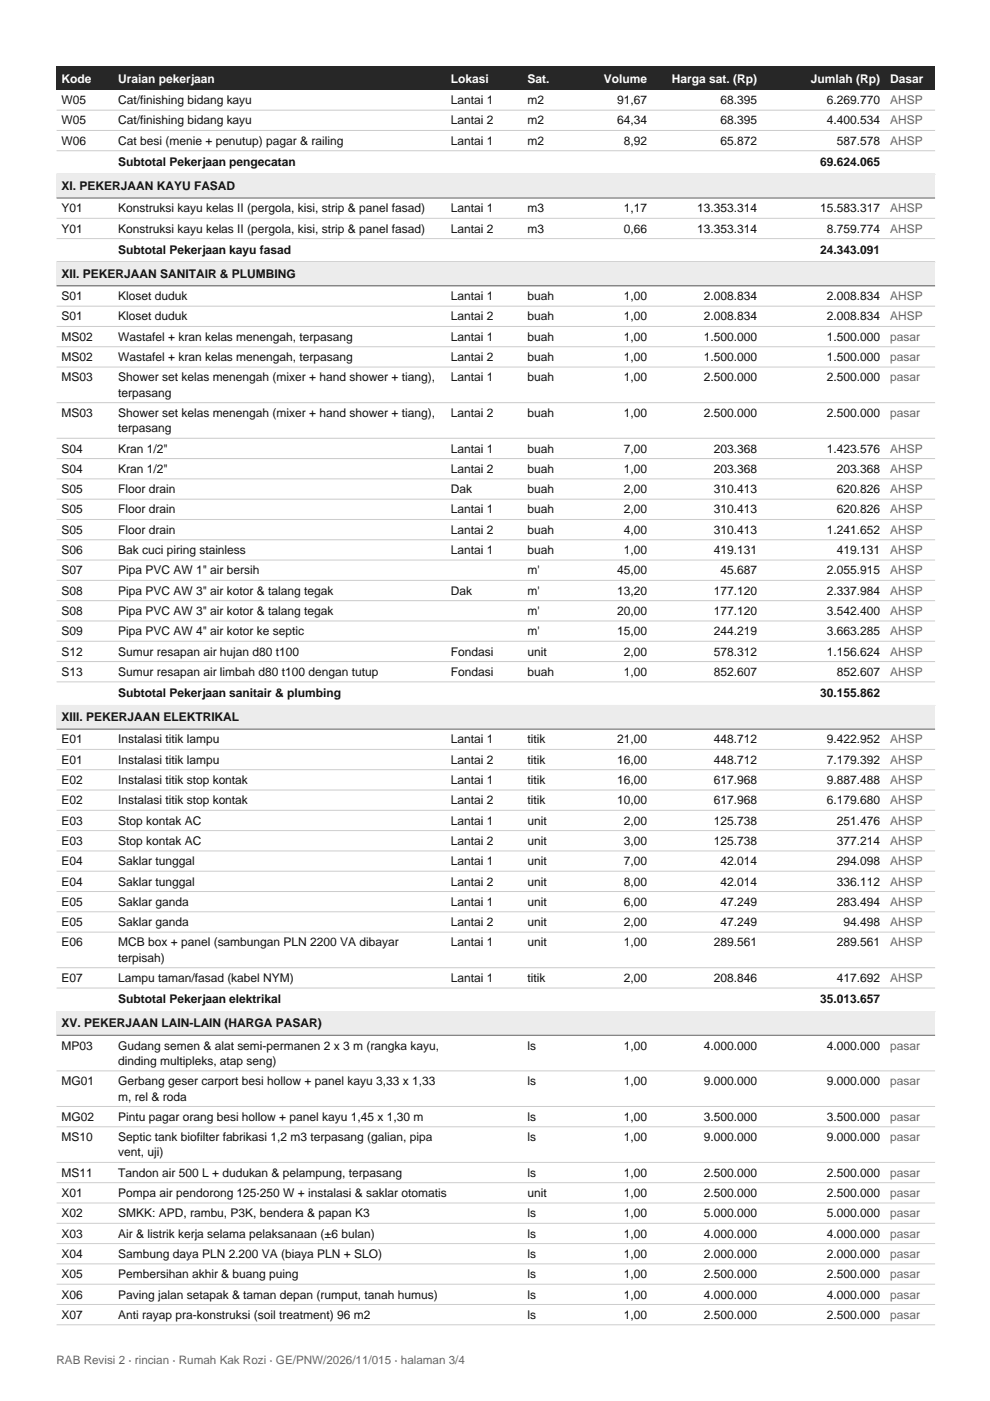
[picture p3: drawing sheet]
<svg xmlns="http://www.w3.org/2000/svg" width="210mm" height="297mm" viewBox="0 0 210 297" stroke-linecap="round" stroke-linejoin="round" font-family="sans-serif">
<defs><g id="words">
<g font-size="2.5" fill="#fff">
<text x="13.1" y="17.5">Kode</text>
<text x="25" y="17.5">Uraian pekerjaan</text>
<text x="95.6" y="17.5">Lokasi</text>
<text x="111.8" y="17.5">Sat.</text>
<text x="128.1" y="17.5">Volume</text>
<text x="142.4" y="17.5">Harga sat. (Rp)</text>
<text x="171.9" y="17.5">Jumlah (Rp)</text>
<text x="188.7" y="17.5">Dasar</text>
</g>
<g font-size="2.5" fill="#121212">
<text x="13.1" y="22.1">W05</text>
<text x="25" y="22.1">Cat/finishing bidang kayu</text>
<text x="95.6" y="22.1">Lantai 1</text>
<text x="111.8" y="22.1">m2</text>
<text x="130.9" y="22.1">91,67</text>
<text x="152.7" y="22.1">68.395</text>
<text x="175.3" y="22.1">6.269.770</text>
<text x="13.1" y="26.4">W05</text>
<text x="25" y="26.4">Cat/finishing bidang kayu</text>
<text x="95.6" y="26.4">Lantai 2</text>
<text x="111.8" y="26.4">m2</text>
<text x="130.9" y="26.4">64,34</text>
<text x="152.7" y="26.4">68.395</text>
<text x="175.3" y="26.4">4.400.534</text>
<text x="13.1" y="30.7">W06</text>
<text x="25" y="30.7">Cat besi (menie + penutup) pagar &amp; railing</text>
<text x="25" y="35.2">Subtotal Pekerjaan pengecatan</text>
<text x="95.6" y="30.7">Lantai 1</text>
<text x="111.8" y="30.7">m2</text>
<text x="132.3" y="30.7">8,92</text>
<text x="152.7" y="30.7">65.872</text>
<text x="173.9" y="35.2">69.624.065</text>
<text x="177.4" y="30.7">587.578</text>
<text x="13.1" y="40.2">XI. PEKERJAAN KAYU FASAD</text>
<text x="13.1" y="45">Y01</text>
<text x="25" y="45">Konstruksi kayu kelas II (pergola, kisi, strip &amp; panel fasad)</text>
<text x="95.6" y="45">Lantai 1</text>
<text x="111.8" y="45">m3</text>
<text x="132.3" y="45">1,17</text>
<text x="147.8" y="45">13.353.314</text>
<text x="173.9" y="45">15.583.317</text>
<text x="13.1" y="49.3">Y01</text>
<text x="25" y="49.3">Konstruksi kayu kelas II (pergola, kisi, strip &amp; panel fasad)</text>
<text x="25" y="53.8">Subtotal Pekerjaan kayu fasad</text>
<text x="95.6" y="49.3">Lantai 2</text>
<text x="111.8" y="49.3">m3</text>
<text x="132.3" y="49.3">0,66</text>
<text x="147.8" y="49.3">13.353.314</text>
<text x="173.9" y="53.8">24.343.091</text>
<text x="175.3" y="49.3">8.759.774</text>
<text x="13.1" y="58.8">XII. PEKERJAAN SANITAIR &amp; PLUMBING</text>
<text x="13.1" y="63.6">S01</text>
<text x="25" y="63.6">Kloset duduk</text>
<text x="95.6" y="63.6">Lantai 1</text>
<text x="111.8" y="63.6">buah</text>
<text x="132.3" y="63.6">1,00</text>
<text x="149.2" y="63.6">2.008.834</text>
<text x="175.3" y="63.6">2.008.834</text>
<text x="13.1" y="67.9">S01</text>
<text x="25" y="67.9">Kloset duduk</text>
<text x="95.6" y="67.9">Lantai 2</text>
<text x="111.8" y="67.9">buah</text>
<text x="132.3" y="67.9">1,00</text>
<text x="149.2" y="67.9">2.008.834</text>
<text x="175.3" y="67.9">2.008.834</text>
<text x="13.1" y="72.2">MS02</text>
<text x="13.1" y="76.6">MS02</text>
<text x="25" y="72.2">Wastafel + kran kelas menengah, terpasang</text>
<text x="25" y="76.6">Wastafel + kran kelas menengah, terpasang</text>
<text x="95.6" y="72.2">Lantai 1</text>
<text x="95.6" y="76.6">Lantai 2</text>
<text x="111.8" y="72.2">buah</text>
<text x="111.8" y="76.6">buah</text>
<text x="132.3" y="72.2">1,00</text>
<text x="132.3" y="76.6">1,00</text>
<text x="149.2" y="72.2">1.500.000</text>
<text x="149.2" y="76.6">1.500.000</text>
<text x="175.3" y="72.2">1.500.000</text>
<text x="175.3" y="76.6">1.500.000</text>
<text x="13.1" y="80.9">MS03</text>
<text x="25" y="80.9">Shower set kelas menengah (mixer + hand shower + tiang),</text>
<text x="95.6" y="80.9">Lantai 1</text>
<text x="111.8" y="80.9">buah</text>
<text x="132.3" y="80.9">1,00</text>
<text x="149.2" y="80.9">2.500.000</text>
<text x="175.3" y="80.9">2.500.000</text>
<text x="13.1" y="88.4">MS03</text>
<text x="25" y="84.1">terpasang</text>
<text x="25" y="88.4">Shower set kelas menengah (mixer + hand shower + tiang),</text>
<text x="95.6" y="88.4">Lantai 2</text>
<text x="111.8" y="88.4">buah</text>
<text x="132.3" y="88.4">1,00</text>
<text x="149.2" y="88.4">2.500.000</text>
<text x="175.3" y="88.4">2.500.000</text>
<text x="13.1" y="96">S04</text>
<text x="25" y="91.7">terpasang</text>
<text x="25" y="96">Kran 1/2&quot;</text>
<text x="95.6" y="96">Lantai 1</text>
<text x="111.8" y="96">buah</text>
<text x="132.3" y="96">7,00</text>
<text x="151.3" y="96">203.368</text>
<text x="175.3" y="96">1.423.576</text>
<text x="13.1" y="100.3">S04</text>
<text x="25" y="100.3">Kran 1/2&quot;</text>
<text x="95.6" y="100.3">Lantai 2</text>
<text x="111.8" y="100.3">buah</text>
<text x="132.3" y="100.3">1,00</text>
<text x="151.3" y="100.3">203.368</text>
<text x="177.4" y="100.3">203.368</text>
<text x="13.1" y="104.6">S05</text>
<text x="25" y="104.6">Floor drain</text>
<text x="95.6" y="104.6">Dak</text>
<text x="111.8" y="104.6">buah</text>
<text x="132.3" y="104.6">2,00</text>
<text x="151.3" y="104.6">310.413</text>
<text x="177.4" y="104.6">620.826</text>
<text x="13.1" y="108.9">S05</text>
<text x="13.1" y="113.2">S05</text>
<text x="25" y="108.9">Floor drain</text>
<text x="25" y="113.2">Floor drain</text>
<text x="95.6" y="108.9">Lantai 1</text>
<text x="95.6" y="113.2">Lantai 2</text>
<text x="111.8" y="108.9">buah</text>
<text x="111.8" y="113.2">buah</text>
<text x="132.3" y="108.9">2,00</text>
<text x="132.3" y="113.2">4,00</text>
<text x="151.3" y="108.9">310.413</text>
<text x="151.3" y="113.2">310.413</text>
<text x="175.3" y="113.2">1.241.652</text>
<text x="177.4" y="108.9">620.826</text>
<text x="13.1" y="117.5">S06</text>
<text x="25" y="117.5">Bak cuci piring stainless</text>
<text x="95.6" y="117.5">Lantai 1</text>
<text x="111.8" y="117.5">buah</text>
<text x="132.3" y="117.5">1,00</text>
<text x="151.3" y="117.5">419.131</text>
<text x="177.4" y="117.5">419.131</text>
<text x="13.1" y="121.8">S07</text>
<text x="25" y="121.8">Pipa PVC AW 1&quot; air bersih</text>
<text x="111.8" y="121.8">m'</text>
<text x="130.9" y="121.8">45,00</text>
<text x="152.7" y="121.8">45.687</text>
<text x="175.3" y="121.8">2.055.915</text>
<text x="13.1" y="126.1">S08</text>
<text x="13.1" y="130.4">S08</text>
<text x="25" y="126.1">Pipa PVC AW 3&quot; air kotor &amp; talang tegak</text>
<text x="25" y="130.4">Pipa PVC AW 3&quot; air kotor &amp; talang tegak</text>
<text x="95.6" y="126.1">Dak</text>
<text x="111.8" y="126.1">m'</text>
<text x="111.8" y="130.4">m'</text>
<text x="130.9" y="126.1">13,20</text>
<text x="130.9" y="130.4">20,00</text>
<text x="151.3" y="126.1">177.120</text>
<text x="151.3" y="130.4">177.120</text>
<text x="175.3" y="126.1">2.337.984</text>
<text x="175.3" y="130.4">3.542.400</text>
<text x="13.1" y="134.7">S09</text>
<text x="25" y="134.7">Pipa PVC AW 4&quot; air kotor ke septic</text>
<text x="111.8" y="134.7">m'</text>
<text x="130.9" y="134.7">15,00</text>
<text x="151.3" y="134.7">244.219</text>
<text x="175.3" y="134.7">3.663.285</text>
<text x="13.1" y="139">S12</text>
<text x="13.1" y="143.3">S13</text>
<text x="25" y="139">Sumur resapan air hujan d80 t100</text>
<text x="25" y="143.3">Sumur resapan air limbah d80 t100 dengan tutup</text>
<text x="95.6" y="139">Fondasi</text>
<text x="95.6" y="143.3">Fondasi</text>
<text x="111.8" y="139">unit</text>
<text x="111.8" y="143.3">buah</text>
<text x="132.3" y="139">2,00</text>
<text x="132.3" y="143.3">1,00</text>
<text x="151.3" y="139">578.312</text>
<text x="151.3" y="143.3">852.607</text>
<text x="175.3" y="139">1.156.624</text>
<text x="177.4" y="143.3">852.607</text>
<text x="25" y="147.8">Subtotal Pekerjaan sanitair &amp; plumbing</text>
<text x="173.9" y="147.8">30.155.862</text>
<text x="13.1" y="152.8">XIII. PEKERJAAN ELEKTRIKAL</text>
<text x="13.1" y="157.6">E01</text>
<text x="13.1" y="161.9">E01</text>
<text x="25" y="157.6">Instalasi titik lampu</text>
<text x="25" y="161.9">Instalasi titik lampu</text>
<text x="95.6" y="157.6">Lantai 1</text>
<text x="95.6" y="161.9">Lantai 2</text>
<text x="111.8" y="157.6">titik</text>
<text x="111.8" y="161.9">titik</text>
<text x="130.9" y="157.6">21,00</text>
<text x="130.9" y="161.9">16,00</text>
<text x="151.3" y="157.6">448.712</text>
<text x="151.3" y="161.9">448.712</text>
<text x="175.3" y="157.6">9.422.952</text>
<text x="175.3" y="161.9">7.179.392</text>
<text x="13.1" y="166.2">E02</text>
<text x="25" y="166.2">Instalasi titik stop kontak</text>
<text x="95.6" y="166.2">Lantai 1</text>
<text x="111.8" y="166.2">titik</text>
<text x="130.9" y="166.2">16,00</text>
<text x="151.3" y="166.2">617.968</text>
<text x="175.3" y="166.2">9.887.488</text>
<text x="13.1" y="170.5">E02</text>
<text x="25" y="170.5">Instalasi titik stop kontak</text>
<text x="95.6" y="170.5">Lantai 2</text>
<text x="111.8" y="170.5">titik</text>
<text x="130.9" y="170.5">10,00</text>
<text x="151.3" y="170.5">617.968</text>
<text x="175.3" y="170.5">6.179.680</text>
<text x="13.1" y="174.8">E03</text>
<text x="13.1" y="179.1">E03</text>
<text x="25" y="174.8">Stop kontak AC</text>
<text x="25" y="179.1">Stop kontak AC</text>
<text x="95.6" y="174.8">Lantai 1</text>
<text x="95.6" y="179.1">Lantai 2</text>
<text x="111.8" y="174.8">unit</text>
<text x="111.8" y="179.1">unit</text>
<text x="132.3" y="174.8">2,00</text>
<text x="132.3" y="179.1">3,00</text>
<text x="151.3" y="174.8">125.738</text>
<text x="151.3" y="179.1">125.738</text>
<text x="177.4" y="174.8">251.476</text>
<text x="177.4" y="179.1">377.214</text>
<text x="13.1" y="183.4">E04</text>
<text x="25" y="183.4">Saklar tunggal</text>
<text x="95.6" y="183.4">Lantai 1</text>
<text x="111.8" y="183.4">unit</text>
<text x="132.3" y="183.4">7,00</text>
<text x="152.7" y="183.4">42.014</text>
<text x="177.4" y="183.4">294.098</text>
<text x="13.1" y="187.7">E04</text>
<text x="25" y="187.7">Saklar tunggal</text>
<text x="95.6" y="187.7">Lantai 2</text>
<text x="111.8" y="187.7">unit</text>
<text x="132.3" y="187.7">8,00</text>
<text x="152.7" y="187.7">42.014</text>
<text x="177.4" y="187.7">336.112</text>
<text x="13.1" y="192.1">E05</text>
<text x="13.1" y="196.4">E05</text>
<text x="25" y="192.1">Saklar ganda</text>
<text x="25" y="196.4">Saklar ganda</text>
<text x="95.6" y="192.1">Lantai 1</text>
<text x="95.6" y="196.4">Lantai 2</text>
<text x="111.8" y="192.1">unit</text>
<text x="111.8" y="196.4">unit</text>
<text x="132.3" y="192.1">6,00</text>
<text x="132.3" y="196.4">2,00</text>
<text x="152.7" y="192.1">47.249</text>
<text x="152.7" y="196.4">47.249</text>
<text x="177.4" y="192.1">283.494</text>
<text x="178.9" y="196.4">94.498</text>
<text x="13.1" y="200.7">E06</text>
<text x="25" y="200.7">MCB box + panel (sambungan PLN 2200 VA dibayar</text>
<text x="25" y="203.9">terpisah)</text>
<text x="95.6" y="200.7">Lantai 1</text>
<text x="111.8" y="200.7">unit</text>
<text x="132.3" y="200.7">1,00</text>
<text x="151.3" y="200.7">289.561</text>
<text x="177.4" y="200.7">289.561</text>
<text x="13.1" y="208.2">E07</text>
<text x="25" y="208.2">Lampu taman/fasad (kabel NYM)</text>
<text x="95.6" y="208.2">Lantai 1</text>
<text x="111.8" y="208.2">titik</text>
<text x="132.3" y="208.2">2,00</text>
<text x="151.3" y="208.2">208.846</text>
<text x="177.4" y="208.2">417.692</text>
<text x="25" y="212.7">Subtotal Pekerjaan elektrikal</text>
<text x="173.9" y="212.7">35.013.657</text>
<text x="13.1" y="217.7">XV. PEKERJAAN LAIN-LAIN (HARGA PASAR)</text>
<text x="13.1" y="222.5">MP03</text>
<text x="25" y="222.5">Gudang semen &amp; alat semi-permanen 2 x 3 m (rangka kayu,</text>
<text x="25" y="225.8">dinding multipleks, atap seng)</text>
<text x="111.8" y="222.5">ls</text>
<text x="132.3" y="222.5">1,00</text>
<text x="149.2" y="222.5">4.000.000</text>
<text x="175.3" y="222.5">4.000.000</text>
<text x="13.1" y="230.1">MG01</text>
<text x="25" y="230.1">Gerbang geser carport besi hollow + panel kayu 3,33 x 1,33</text>
<text x="25" y="233.3">m, rel &amp; roda</text>
<text x="111.8" y="230.1">ls</text>
<text x="132.3" y="230.1">1,00</text>
<text x="149.2" y="230.1">9.000.000</text>
<text x="175.3" y="230.1">9.000.000</text>
<text x="13.1" y="237.6">MG02</text>
<text x="25" y="237.6">Pintu pagar orang besi hollow + panel kayu 1,45 x 1,30 m</text>
<text x="111.8" y="237.6">ls</text>
<text x="132.3" y="237.6">1,00</text>
<text x="149.2" y="237.6">3.500.000</text>
<text x="175.3" y="237.6">3.500.000</text>
<text x="13.1" y="241.9">MS10</text>
<text x="25" y="241.9">Septic tank biofilter fabrikasi 1,2 m3 terpasang (galian, pipa</text>
<text x="25" y="245.2">vent, uji)</text>
<text x="111.8" y="241.9">ls</text>
<text x="132.3" y="241.9">1,00</text>
<text x="149.2" y="241.9">9.000.000</text>
<text x="175.3" y="241.9">9.000.000</text>
<text x="13.1" y="249.5">MS11</text>
<text x="25" y="249.5">Tandon air 500 L + dudukan &amp; pelampung, terpasang</text>
<text x="111.8" y="249.5">ls</text>
<text x="132.3" y="249.5">1,00</text>
<text x="149.2" y="249.5">2.500.000</text>
<text x="175.3" y="249.5">2.500.000</text>
<text x="13.1" y="253.8">X01</text>
<text x="25" y="253.8">Pompa air pendorong 125·250 W + instalasi &amp; saklar otomatis</text>
<text x="111.8" y="253.8">unit</text>
<text x="132.3" y="253.8">1,00</text>
<text x="149.2" y="253.8">2.500.000</text>
<text x="175.3" y="253.8">2.500.000</text>
<text x="13.1" y="258.1">X02</text>
<text x="13.1" y="262.4">X03</text>
<text x="25" y="258.1">SMKK: APD, rambu, P3K, bendera &amp; papan K3</text>
<text x="25" y="262.4">Air &amp; listrik kerja selama pelaksanaan (±6 bulan)</text>
<text x="111.8" y="258.1">ls</text>
<text x="111.8" y="262.4">ls</text>
<text x="132.3" y="258.1">1,00</text>
<text x="132.3" y="262.4">1,00</text>
<text x="149.2" y="258.1">5.000.000</text>
<text x="149.2" y="262.4">4.000.000</text>
<text x="175.3" y="258.1">5.000.000</text>
<text x="175.3" y="262.4">4.000.000</text>
<text x="13.1" y="266.7">X04</text>
<text x="25" y="266.7">Sambung daya PLN 2.200 VA (biaya PLN + SLO)</text>
<text x="111.8" y="266.7">ls</text>
<text x="132.3" y="266.7">1,00</text>
<text x="149.2" y="266.7">2.000.000</text>
<text x="175.3" y="266.7">2.000.000</text>
<text x="13.1" y="271">X05</text>
<text x="13.1" y="275.3">X06</text>
<text x="25" y="271">Pembersihan akhir &amp; buang puing</text>
<text x="25" y="275.3">Paving jalan setapak &amp; taman depan (rumput, tanah humus)</text>
<text x="111.8" y="271">ls</text>
<text x="111.8" y="275.3">ls</text>
<text x="132.3" y="271">1,00</text>
<text x="132.3" y="275.3">1,00</text>
<text x="149.2" y="271">2.500.000</text>
<text x="149.2" y="275.3">4.000.000</text>
<text x="175.3" y="271">2.500.000</text>
<text x="175.3" y="275.3">4.000.000</text>
<text x="13.1" y="279.6">X07</text>
<text x="25" y="279.6">Anti rayap pra-konstruksi (soil treatment) 96 m2</text>
<text x="111.8" y="279.6">ls</text>
<text x="132.3" y="279.6">1,00</text>
<text x="149.2" y="279.6">2.500.000</text>
<text x="175.3" y="279.6">2.500.000</text>
</g>
<g font-size="2.5" fill="#666">
<text x="188.7" y="22.1">AHSP</text>
<text x="188.7" y="26.4">AHSP</text>
<text x="188.7" y="30.7">AHSP</text>
<text x="188.7" y="45">AHSP</text>
<text x="188.7" y="49.3">AHSP</text>
<text x="188.7" y="63.6">AHSP</text>
<text x="188.7" y="67.9">AHSP</text>
<text x="188.7" y="72.2">pasar</text>
<text x="188.7" y="76.6">pasar</text>
<text x="188.7" y="80.9">pasar</text>
<text x="188.7" y="88.4">pasar</text>
<text x="188.7" y="96">AHSP</text>
<text x="188.7" y="100.3">AHSP</text>
<text x="188.7" y="104.6">AHSP</text>
<text x="188.7" y="108.9">AHSP</text>
<text x="188.7" y="113.2">AHSP</text>
<text x="188.7" y="117.5">AHSP</text>
<text x="188.7" y="121.8">AHSP</text>
<text x="188.7" y="126.1">AHSP</text>
<text x="188.7" y="130.4">AHSP</text>
<text x="188.7" y="134.7">AHSP</text>
<text x="188.7" y="139">AHSP</text>
<text x="188.7" y="143.3">AHSP</text>
<text x="188.7" y="157.6">AHSP</text>
<text x="188.7" y="161.9">AHSP</text>
<text x="188.7" y="166.2">AHSP</text>
<text x="188.7" y="170.5">AHSP</text>
<text x="188.7" y="174.8">AHSP</text>
<text x="188.7" y="179.1">AHSP</text>
<text x="188.7" y="183.4">AHSP</text>
<text x="188.7" y="187.7">AHSP</text>
<text x="188.7" y="192.1">AHSP</text>
<text x="188.7" y="196.4">AHSP</text>
<text x="188.7" y="200.7">AHSP</text>
<text x="188.7" y="208.2">AHSP</text>
<text x="188.7" y="222.5">pasar</text>
<text x="188.7" y="230.1">pasar</text>
<text x="188.7" y="237.6">pasar</text>
<text x="188.7" y="241.9">pasar</text>
<text x="188.7" y="249.5">pasar</text>
<text x="188.7" y="253.8">pasar</text>
<text x="188.7" y="258.1">pasar</text>
<text x="188.7" y="262.4">pasar</text>
<text x="188.7" y="266.7">pasar</text>
<text x="188.7" y="271">pasar</text>
<text x="188.7" y="275.3">pasar</text>
<text x="188.7" y="279.6">pasar</text>
<text x="12" y="289.3">RAB Revisi 2 · rincian · Rumah Kak Rozi · GE/PNW/2026/11/015 · halaman 3/4</text>
</g>
</g></defs>
<path d="M12 14.1h186.3v4.9h-186.3z" fill="#1f2933"/>
<path d="M12 23.4h186.3M12 27.7h186.3M12 32h186.3" fill="none" stroke="#ccc" stroke-width=".21"/>
<path d="M12 37h186.3" fill="none" stroke="#595959" stroke-width=".21"/>
<path d="M12 37h186.3v5h-186.3z" fill="#e8edf2"/>
<path d="M12 42h186.3M12 55.6h186.3" fill="none" stroke="#595959" stroke-width=".21"/>
<path d="M12 46.3h186.3M12 50.6h186.3" fill="none" stroke="#ccc" stroke-width=".21"/>
<path d="M12 55.6h186.3v5h-186.3z" fill="#e8edf2"/>
<path d="M12 60.6h186.3M12 149.6h186.3" fill="none" stroke="#595959" stroke-width=".21"/>
<g fill="none" stroke="#ccc" stroke-width=".21">
<path d="M12 64.9h186.3M12 69.2h186.3M12 73.5h186.3M12 77.8h186.3M12 85.4h186.3M12 92.9h186.3M12 97.2h186.3M12 101.5h186.3M12 105.8h186.3M12 110.1h186.3M12 114.4h186.3M12 118.7h186.3"/>
<path d="M12 123h186.3M12 127.4h186.3M12 131.7h186.3M12 136h186.3M12 140.3h186.3M12 144.6h186.3"/>
</g>
<path d="M12 149.6h186.3v5h-186.3z" fill="#e8edf2"/>
<path d="M12 154.6h186.3M12 214.5h186.3" fill="none" stroke="#595959" stroke-width=".21"/>
<path d="M12 158.9h186.3M12 163.2h186.3M12 167.5h186.3M12 171.8h186.3M12 176.1h186.3M12 180.4h186.3M12 184.7h186.3M12 189h186.3M12 193.3h186.3M12 197.6h186.3M12 205.2h186.3M12 209.5h186.3" fill="none" stroke="#ccc" stroke-width=".21"/>
<path d="M12 214.5h186.3v5h-186.3z" fill="#e8edf2"/>
<path d="M12 219.5h186.3" fill="none" stroke="#595959" stroke-width=".21"/>
<path d="M12 227h186.3M12 234.6h186.3M12 238.9h186.3M12 246.5h186.3M12 250.8h186.3M12 255.1h186.3M12 259.4h186.3M12 263.7h186.3M12 268h186.3M12 272.3h186.3M12 276.6h186.3M12 280.9h186.3" fill="none" stroke="#ccc" stroke-width=".21"/>
<use href="#words"/>
</svg>
